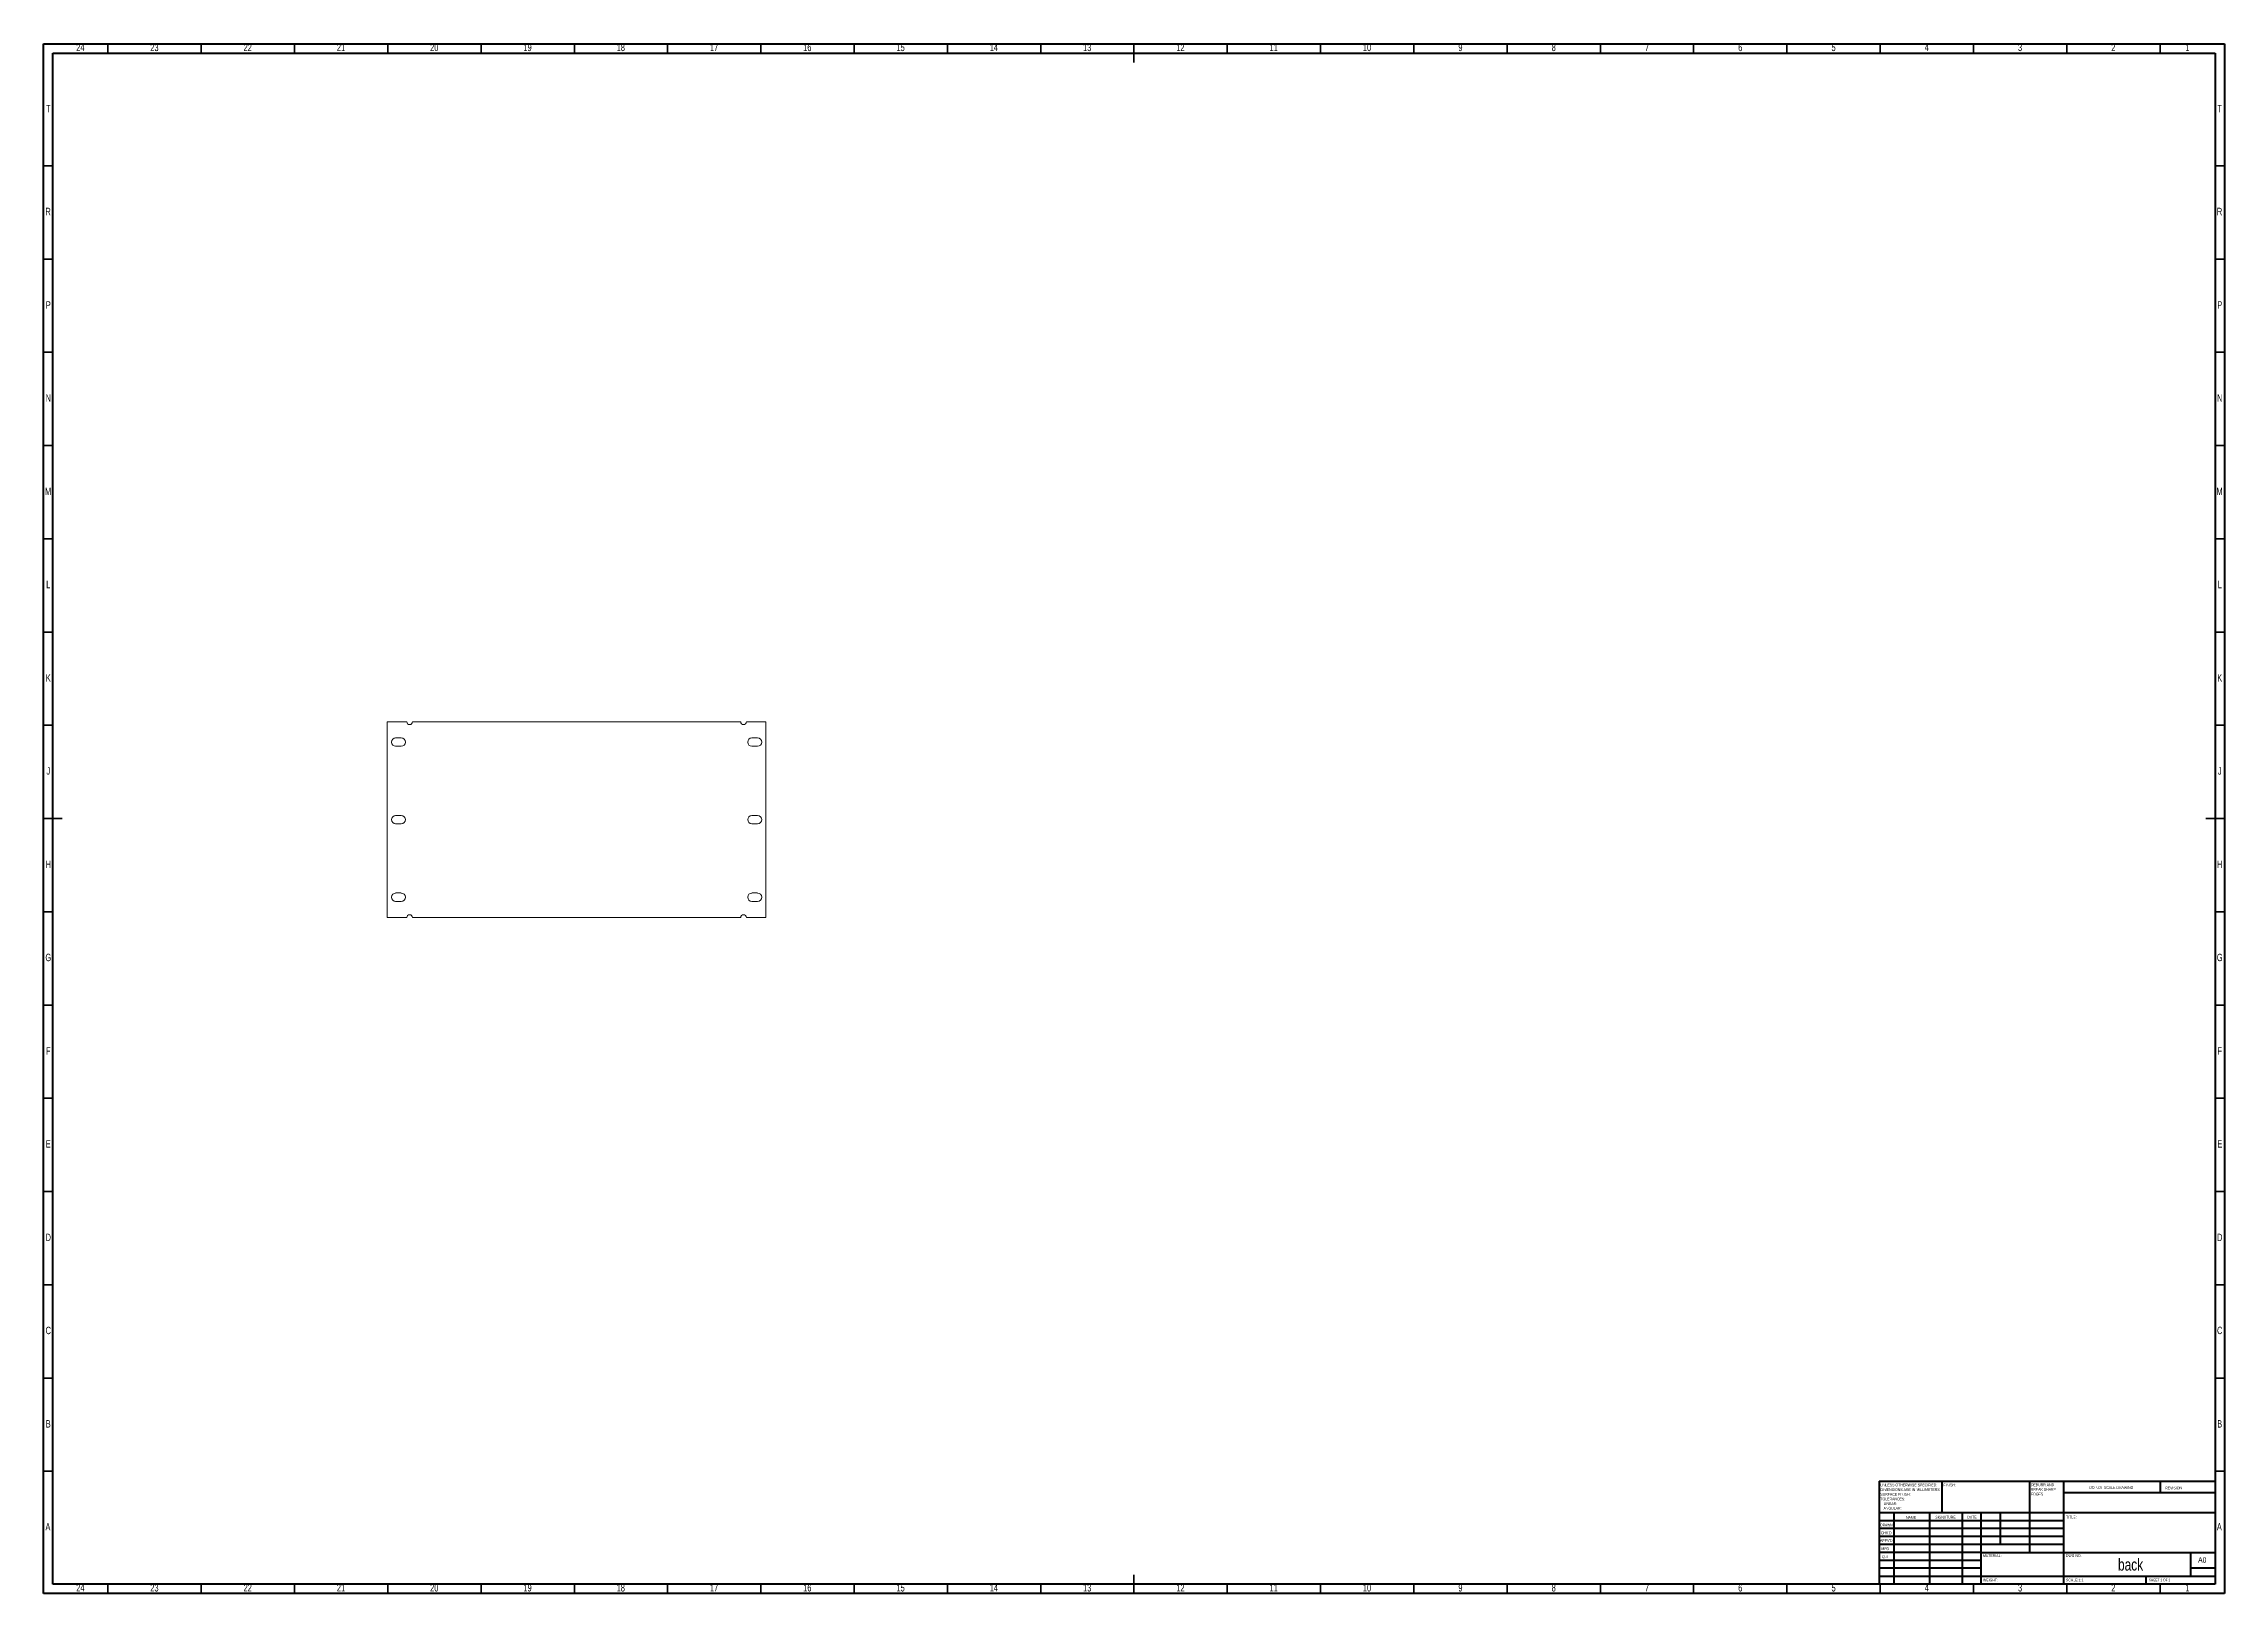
# Model space of a CAD drawing. Header units: millimetres. Extents: x 15 to 1184, y 5 to 836.
import ezdxf

# ---------------------------------------------------------------- set-up
doc = ezdxf.new("R2010")
doc.units = ezdxf.units.MM
doc.styles.add('SLDTEXTSTYLE0', font='TXT', dxfattribs={"width": 0.75})
doc.styles.add('SLDTEXTSTYLE1', font='TXT', dxfattribs={"width": 0.686449})
doc.styles.add('SLDTEXTSTYLE2', font='TXT', dxfattribs={"width": 0.6875})

# ---------------------------------------------------------------- blocks, each defined once
blk = doc.blocks.new('SW_NOTE_0')
at = {"color": 0, "linetype": 'Continuous', "lineweight": 0, "char_height": 1.5, "attachment_point": 1, "style": 'SLDTEXTSTYLE0'}
for s, insert in [('UNLESS OTHERWISE SPECIFIED:', (0, 1.9)), ('TOLERANCES:', (0, -5.6)), ('DIMENSIONS ARE IN MILLIMETERS', (0, -0.6)), ('SURFACE FINISH:', (0, -3.1)), ('ANGULAR:', (1.7, -10.6)), ('LINEAR:', (1.7, -8.1))]:
    blk.add_mtext(s, dxfattribs=dict(at, insert=insert))
blk = doc.blocks.new('SW_NOTE_1')
at = {"color": 0, "linetype": 'Continuous', "lineweight": 0, "char_height": 1.5, "attachment_point": 1, "style": 'SLDTEXTSTYLE0'}
for s, insert in [('DEBURR AND', (0, 1.9)), ('BREAK SHARP', (0, -0.6)), ('EDGES', (0, -3.1))]:
    blk.add_mtext(s, dxfattribs=dict(at, insert=insert))

msp = doc.modelspace()

# ---------------------------------------------------------------- linework, layer by layer
at = {"color": 7, "linetype": 'Continuous', "lineweight": 70}
for p, q in [((15, 5), (15, 836)), ((15, 836), (1184, 836)), ((20, 10), (20, 831)), ((20, 831), (1179, 831)), ((1179, 831), (1179, 10)), ((1184, 836), (1184, 5)), ((1184, 5), (15, 5)), ((1179, 10), (20, 10))]:
    msp.add_line(p, q, dxfattribs=at)
at = {"color": 7, "linetype": 'Continuous', "lineweight": 35}
for p, q in [((49.5, 831), (49.5, 836)), ((99.5, 831), (99.5, 836)), ((149.5, 831), (149.5, 836)), ((199.5, 831), (199.5, 836)), ((249.5, 831), (249.5, 836)), ((299.5, 831), (299.5, 836)), ((349.5, 831), (349.5, 836)), ((399.5, 831), (399.5, 836)), ((449.5, 831), (449.5, 836)), ((499.5, 831), (499.5, 836)), ((549.5, 831), (549.5, 836)), ((599.5, 836), (599.5, 826)), ((599.5, 831), (599.5, 836)), ((649.5, 831), (649.5, 836)), ((699.5, 831), (699.5, 836)), ((749.5, 831), (749.5, 836)), ((799.5, 831), (799.5, 836)), ((849.5, 831), (849.5, 836)), ((899.5, 831), (899.5, 836)), ((949.5, 831), (949.5, 836)), ((999.5, 831), (999.5, 836)), ((1049.5, 831), (1049.5, 836)), ((1099.5, 831), (1099.5, 836)), ((1149.5, 831), (1149.5, 836)), ((20, 770.5), (15, 770.5)), ((1179, 770.5), (1184, 770.5)), ((20, 720.5), (15, 720.5)), ((1179, 720.5), (1184, 720.5)), ((20, 670.5), (15, 670.5)), ((1179, 670.5), (1184, 670.5)), ((20, 620.5), (15, 620.5)), ((1179, 620.5), (1184, 620.5)), ((20, 570.5), (15, 570.5)), ((1179, 570.5), (1184, 570.5)), ((20, 520.5), (15, 520.5)), ((1179, 520.5), (1184, 520.5)), ((20, 470.5), (15, 470.5)), ((1179, 470.5), (1184, 470.5)), ((15, 420.5), (25, 420.5)), ((20, 420.5), (15, 420.5)), ((1184, 420.5), (1174, 420.5)), ((1179, 420.5), (1184, 420.5)), ((20, 370.5), (15, 370.5)), ((1179, 370.5), (1184, 370.5)), ((20, 320.5), (15, 320.5)), ((1179, 320.5), (1184, 320.5)), ((20, 270.5), (15, 270.5)), ((1179, 270.5), (1184, 270.5)), ((20, 220.5), (15, 220.5)), ((1179, 220.5), (1184, 220.5)), ((20, 170.5), (15, 170.5)), ((1179, 170.5), (1184, 170.5)), ((20, 120.5), (15, 120.5)), ((1179, 120.5), (1184, 120.5)), ((20, 70.5), (15, 70.5)), ((1179, 70.5), (1184, 70.5)), ((599.5, 5), (599.5, 15)), ((49.5, 10), (49.5, 5)), ((99.5, 10), (99.5, 5)), ((149.5, 10), (149.5, 5)), ((199.5, 10), (199.5, 5)), ((249.5, 10), (249.5, 5)), ((299.5, 10), (299.5, 5)), ((349.5, 10), (349.5, 5)), ((399.5, 10), (399.5, 5)), ((449.5, 10), (449.5, 5)), ((499.5, 10), (499.5, 5)), ((549.5, 10), (549.5, 5)), ((599.5, 10), (599.5, 5)), ((649.5, 10), (649.5, 5)), ((699.5, 10), (699.5, 5)), ((749.5, 10), (749.5, 5)), ((799.5, 10), (799.5, 5)), ((849.5, 10), (849.5, 5)), ((899.5, 10), (899.5, 5)), ((949.5, 10), (949.5, 5)), ((999.5, 10), (999.5, 5)), ((1049.5, 10), (1049.5, 5)), ((1099.5, 10), (1099.5, 5)), ((1149.5, 10), (1149.5, 5))]:
    msp.add_line(p, q, dxfattribs=at)
at = {"color": 7, "linetype": 'Continuous', "lineweight": 18}
for p, q in [((199.2, 472.4), (205.2, 472.4)), ((199.2, 472.4), (209.7, 472.4)), ((199.2, 472.4), (199.2, 367.4)), ((212.7, 472.4), (300.7, 472.4)), ((212.7, 472.4), (388.7, 472.4)), ((388.7, 472.4), (385.8, 472.4)), ((402.2, 472.4), (391.7, 472.4)), ((391.7, 472.4), (402.2, 472.4)), ((402.2, 472.4), (402.2, 367.4)), ((203.7, 463.8), (206.7, 463.8)), ((203.7, 459.3), (206.7, 459.3)), ((397.7, 463.8), (394.7, 463.8)), ((397.7, 459.3), (394.7, 459.3)), ((203.7, 422.2), (206.7, 422.2)), ((397.7, 422.2), (394.7, 422.2)), ((203.7, 417.7), (206.7, 417.7)), ((397.7, 417.7), (394.7, 417.7)), ((203.7, 380.6), (206.7, 380.6)), ((203.7, 376.1), (206.7, 376.1)), ((397.7, 380.6), (394.7, 380.6)), ((397.7, 376.1), (394.7, 376.1)), ((199.2, 367.4), (209.7, 367.4)), ((212.7, 367.4), (388.7, 367.4)), ((391.7, 367.4), (402.2, 367.4))]:
    msp.add_line(p, q, dxfattribs=at)
at = {"color": 7, "linetype": 'Continuous', "lineweight": 50}
for p, q in [((999, 65.2), (1179, 65.2)), ((999, 65.2), (999, 10)), ((1032.8, 48.2), (1032.8, 65.2)), ((1079.6, 65.2), (1079.6, 27)), ((1097.8, 65.2), (1097.8, 10)), ((1179, 58.9), (1097.8, 58.9)), ((1149.8, 58.9), (1149.8, 65.2)), ((1179, 48.2), (999, 48.2)), ((1006.8, 48.2), (1006.8, 10)), ((1026, 48.2), (1026, 10)), ((1043.4, 48.2), (1043.4, 10)), ((1053.6, 10), (1053.6, 48.2)), ((1064, 31.2), (1064, 48.2)), ((1097.8, 44), (999, 44)), ((1097.8, 39.8), (999, 39.8)), ((1097.8, 35.5), (999, 35.5)), ((1097.8, 31.2), (999, 31.2)), ((1053.6, 27), (999, 27)), ((1053.6, 27), (1179, 27)), ((1166, 14.2), (1166, 27)), ((1053.6, 22.7), (999, 22.7)), ((1053.6, 18.5), (999, 18.5)), ((999, 14.2), (1179, 14.2)), ((1142, 10), (1142, 14.2)), ((1179, 18.5), (1166, 18.5))]:
    msp.add_line(p, q, dxfattribs=at)
at = {"color": 7, "linetype": 'Continuous', "lineweight": 18}
for centre, radius, start, end in [((211.2, 472.4), 1.5, 180, 0), ((390.2, 472.4), 1.5, 180, 0), ((203.7, 461.5), 2.25, 90, 270), ((206.7, 461.5), 2.25, 270, 90), ((394.7, 461.5), 2.25, 90, 270), ((397.7, 461.5), 2.25, 270, 90), ((203.7, 419.9), 2.25, 90, 270), ((206.7, 419.9), 2.25, 270, 90), ((394.7, 419.9), 2.25, 90, 270), ((397.7, 419.9), 2.25, 270, 90), ((203.7, 378.3), 2.25, 90, 270), ((206.7, 378.3), 2.25, 270, 90), ((394.7, 378.3), 2.25, 90, 270), ((397.7, 378.3), 2.25, 270, 90), ((211.2, 367.4), 1.5, 0, 180), ((390.2, 367.4), 1.5, 0, 180)]:
    msp.add_arc(centre, radius, start, end, dxfattribs=at)

# ---------------------------------------------------------------- block references
at = {"color": 7, "linetype": 'Continuous', "lineweight": 0}
for name, p in [('SW_NOTE_0', (999.6, 62)), ('SW_NOTE_1', (1080.3, 62.1))]:
    msp.add_blockref(name, p, dxfattribs=at)

# ---------------------------------------------------------------- texts
for s, insert, char_height, attachment_point, style in [('24', (34.7, 836), 3.97, 2, 'SLDTEXTSTYLE0'), ('23', (74.4, 836), 3.97, 2, 'SLDTEXTSTYLE0'), ('22', (124.4, 836), 3.97, 2, 'SLDTEXTSTYLE0'), ('21', (174.4, 836), 3.97, 2, 'SLDTEXTSTYLE0'), ('20', (224.4, 836), 3.97, 2, 'SLDTEXTSTYLE0'), ('19', (274.4, 836), 3.97, 2, 'SLDTEXTSTYLE0'), ('18', (324.4, 836), 3.97, 2, 'SLDTEXTSTYLE0'), ('17', (374.4, 836), 3.97, 2, 'SLDTEXTSTYLE0'), ('16', (424.4, 836), 3.97, 2, 'SLDTEXTSTYLE0'), ('15', (474.4, 836), 3.97, 2, 'SLDTEXTSTYLE0'), ('14', (524.4, 836), 3.97, 2, 'SLDTEXTSTYLE0'), ('13', (574.4, 836), 3.97, 2, 'SLDTEXTSTYLE0'), ('12', (624.4, 836), 3.97, 2, 'SLDTEXTSTYLE0'), ('11', (674.4, 836), 3.97, 2, 'SLDTEXTSTYLE0'), ('10', (724.4, 836), 3.97, 2, 'SLDTEXTSTYLE0'), ('9', (774.5, 836), 3.97, 2, 'SLDTEXTSTYLE0'), ('8', (824.5, 836), 3.97, 2, 'SLDTEXTSTYLE0'), ('7', (874.5, 836), 3.97, 2, 'SLDTEXTSTYLE0'), ('6', (924.5, 836), 3.97, 2, 'SLDTEXTSTYLE0'), ('5', (974.5, 836), 3.97, 2, 'SLDTEXTSTYLE0'), ('4', (1024.5, 836), 3.97, 2, 'SLDTEXTSTYLE0'), ('3', (1074.5, 836), 3.97, 2, 'SLDTEXTSTYLE0'), ('2', (1124.5, 836), 3.97, 2, 'SLDTEXTSTYLE0'), ('1', (1164.2, 836), 3.97, 2, 'SLDTEXTSTYLE0'), ('T', (17.5, 803.2), 3.97, 2, 'SLDTEXTSTYLE0'), ('T', (1181.5, 803.2), 3.97, 2, 'SLDTEXTSTYLE0'), ('R', (17.4, 748), 3.97, 2, 'SLDTEXTSTYLE0'), ('R', (1181.4, 748), 3.97, 2, 'SLDTEXTSTYLE0'), ('P', (17.5, 697.9), 3.97, 2, 'SLDTEXTSTYLE0'), ('P', (1181.5, 697.9), 3.97, 2, 'SLDTEXTSTYLE0'), ('N', (17.5, 648), 3.97, 2, 'SLDTEXTSTYLE0'), ('N', (1181.5, 648), 3.97, 2, 'SLDTEXTSTYLE0'), ('M', (17.4, 597.9), 3.97, 2, 'SLDTEXTSTYLE0'), ('M', (1181.4, 597.9), 3.97, 2, 'SLDTEXTSTYLE0'), ('L', (17.5, 548), 3.97, 2, 'SLDTEXTSTYLE0'), ('L', (1181.5, 548), 3.97, 2, 'SLDTEXTSTYLE0'), ('K', (17.5, 497.9), 3.97, 2, 'SLDTEXTSTYLE0'), ('K', (1181.5, 497.9), 3.97, 2, 'SLDTEXTSTYLE0'), ('J', (17.5, 448), 3.97, 2, 'SLDTEXTSTYLE0'), ('J', (1181.5, 448), 3.97, 2, 'SLDTEXTSTYLE0'), ('H', (17.5, 397.9), 3.97, 2, 'SLDTEXTSTYLE0'), ('H', (1181.5, 397.9), 3.97, 2, 'SLDTEXTSTYLE0'), ('G', (17.5, 348), 3.97, 2, 'SLDTEXTSTYLE0'), ('G', (1181.5, 348), 3.97, 2, 'SLDTEXTSTYLE0'), ('F', (17.5, 297.9), 3.97, 2, 'SLDTEXTSTYLE0'), ('F', (1181.5, 297.9), 3.97, 2, 'SLDTEXTSTYLE0'), ('E', (17.5, 248), 3.97, 2, 'SLDTEXTSTYLE0'), ('E', (1181.5, 248), 3.97, 2, 'SLDTEXTSTYLE0'), ('D', (17.5, 197.9), 3.97, 2, 'SLDTEXTSTYLE0'), ('D', (1181.5, 197.9), 3.97, 2, 'SLDTEXTSTYLE0'), ('C', (17.5, 148), 3.97, 2, 'SLDTEXTSTYLE0'), ('C', (1181.5, 148), 3.97, 2, 'SLDTEXTSTYLE0'), ('B', (17.5, 97.9), 3.97, 2, 'SLDTEXTSTYLE0'), ('B', (1181.5, 97.9), 3.97, 2, 'SLDTEXTSTYLE0'), ('FINISH:', (1033.4, 63.9), 1.5, 1, 'SLDTEXTSTYLE0'), ('DO NOT SCALE DRAWING', (1111.6, 62.5), 1.5, 1, 'SLDTEXTSTYLE0'), ('REVISION', (1152.3, 62.3), 1.5, 1, 'SLDTEXTSTYLE0'), ('A', (17.3, 42.7), 3.97, 2, 'SLDTEXTSTYLE0'), ('DRAWN', (999.6, 42.4), 1.5, 1, 'SLDTEXTSTYLE1'), ("CHK'D", (999.9, 38.2), 1.5, 1, 'SLDTEXTSTYLE0'), ('NAME', (1013.3, 46.5), 1.5, 1, 'SLDTEXTSTYLE0'), ('SIGNATURE', (1029, 46.6), 1.5, 1, 'SLDTEXTSTYLE0'), ('DATE', (1046.2, 46.6), 1.5, 1, 'SLDTEXTSTYLE0'), ('TITLE:', (1099.1, 46.6), 1.5, 1, 'SLDTEXTSTYLE0'), ('A', (1181.3, 42.7), 3.97, 2, 'SLDTEXTSTYLE0'), ("APPV'D", (999.4, 34.1), 1.5, 1, 'SLDTEXTSTYLE0'), ('MFG', (1000.1, 29.7), 1.5, 1, 'SLDTEXTSTYLE0'), ('Q.A', (1000.5, 25.5), 1.5, 1, 'SLDTEXTSTYLE0'), ('MATERIAL:', (1054.6, 26), 1.5, 1, 'SLDTEXTSTYLE0'), ('DWG NO.', (1099, 26), 1.5, 1, 'SLDTEXTSTYLE0'), ('back', (1133.7, 23.6), 6.35, 2, 'SLDTEXTSTYLE0'), ('A0', (1169.9, 24.4), 2.91, 1, 'SLDTEXTSTYLE0'), ('WEIGHT:', (1054.6, 12.9), 1.5, 1, 'SLDTEXTSTYLE0'), ('SCALE:1:1', (1099.1, 12.9), 1.5, 1, 'SLDTEXTSTYLE0'), ('SHEET 1 OF 1', (1143.5, 12.9), 1.5, 1, 'SLDTEXTSTYLE2'), ('24', (34.7, 10), 3.97, 2, 'SLDTEXTSTYLE0'), ('23', (74.4, 10), 3.97, 2, 'SLDTEXTSTYLE0'), ('22', (124.4, 10), 3.97, 2, 'SLDTEXTSTYLE0'), ('21', (174.4, 10), 3.97, 2, 'SLDTEXTSTYLE0'), ('20', (224.4, 10), 3.97, 2, 'SLDTEXTSTYLE0'), ('19', (274.4, 10), 3.97, 2, 'SLDTEXTSTYLE0'), ('18', (324.4, 10), 3.97, 2, 'SLDTEXTSTYLE0'), ('17', (374.4, 10), 3.97, 2, 'SLDTEXTSTYLE0'), ('16', (424.4, 10), 3.97, 2, 'SLDTEXTSTYLE0'), ('15', (474.4, 10), 3.97, 2, 'SLDTEXTSTYLE0'), ('14', (524.4, 10), 3.97, 2, 'SLDTEXTSTYLE0'), ('13', (574.4, 10), 3.97, 2, 'SLDTEXTSTYLE0'), ('12', (624.4, 10), 3.97, 2, 'SLDTEXTSTYLE0'), ('11', (674.4, 10), 3.97, 2, 'SLDTEXTSTYLE0'), ('10', (724.4, 10), 3.97, 2, 'SLDTEXTSTYLE0'), ('9', (774.5, 10), 3.97, 2, 'SLDTEXTSTYLE0'), ('8', (824.5, 10), 3.97, 2, 'SLDTEXTSTYLE0'), ('7', (874.5, 10), 3.97, 2, 'SLDTEXTSTYLE0'), ('6', (924.5, 10), 3.97, 2, 'SLDTEXTSTYLE0'), ('5', (974.5, 10), 3.97, 2, 'SLDTEXTSTYLE0'), ('4', (1024.5, 10), 3.97, 2, 'SLDTEXTSTYLE0'), ('3', (1074.5, 10), 3.97, 2, 'SLDTEXTSTYLE0'), ('2', (1124.5, 10), 3.97, 2, 'SLDTEXTSTYLE0'), ('1', (1164.2, 10), 3.97, 2, 'SLDTEXTSTYLE0')]:
    msp.add_mtext(s, dxfattribs=dict(at, insert=insert, char_height=char_height, attachment_point=attachment_point, style=style))

doc.saveas('drawing.dxf')
